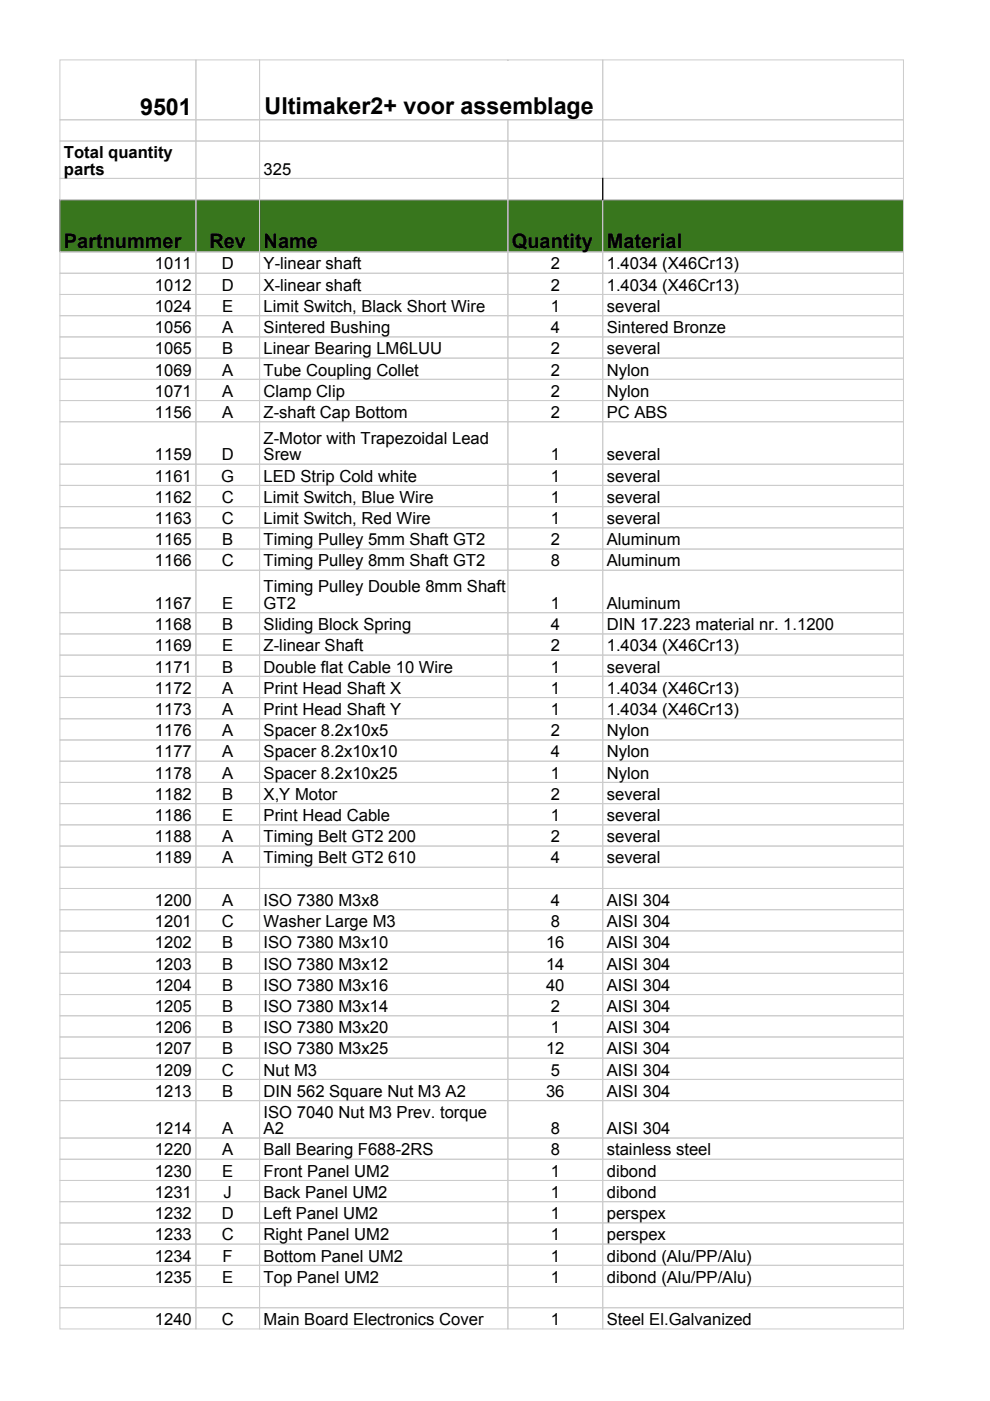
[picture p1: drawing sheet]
<svg xmlns="http://www.w3.org/2000/svg" width="210mm" height="297mm" viewBox="0 0 210 297" stroke-linecap="round" stroke-linejoin="round" font-family="sans-serif">
<defs><g id="words">
<g font-size="4.9">
<text x="29.7" y="24.3">9501</text>
<text x="56.1" y="24.1">Ultimaker2+ voor assemblage</text>
</g>
<g font-size="4.2">
<text x="13.6" y="52.5">Partnummer</text>
<text x="44.4" y="52.5">Rev</text>
<text x="55.9" y="52.5">Name</text>
<text x="108.5" y="52.5">Quantity</text>
<text x="128.7" y="52.5">Material</text>
</g>
<g font-size="3.5">
<text x="13.6" y="33.5">Total quantity</text>
<text x="13.6" y="37">parts</text>
<text x="55.9" y="37">325</text>
<text x="32.8" y="57.1">1011</text>
<text x="47" y="57.1">D</text>
<text x="55.9" y="57.1">Y-linear shaft</text>
<text x="116.8" y="57.1">2</text>
<text x="128.7" y="57.1">1.4034 (X46Cr13)</text>
<text x="32.8" y="61.6">1012</text>
<text x="47" y="61.6">D</text>
<text x="55.9" y="61.6">X-linear shaft</text>
<text x="116.8" y="61.6">2</text>
<text x="128.7" y="61.6">1.4034 (X46Cr13)</text>
<text x="32.8" y="66.1">1024</text>
<text x="32.8" y="70.6">1056</text>
<text x="47.1" y="66.1">E</text>
<text x="47.1" y="70.6">A</text>
<text x="55.9" y="66.1">Limit Switch, Black Short Wire</text>
<text x="55.9" y="70.6">Sintered Bushing</text>
<text x="116.8" y="66.1">1</text>
<text x="116.8" y="70.6">4</text>
<text x="128.7" y="66.1">several</text>
<text x="128.7" y="70.6">Sintered Bronze</text>
<text x="32.8" y="75.1">1065</text>
<text x="47.1" y="75.1">B</text>
<text x="55.9" y="75.1">Linear Bearing LM6LUU</text>
<text x="116.8" y="75.1">2</text>
<text x="128.7" y="75.1">several</text>
<text x="32.8" y="79.6">1069</text>
<text x="47.1" y="79.6">A</text>
<text x="55.9" y="79.6">Tube Coupling Collet</text>
<text x="116.8" y="79.6">2</text>
<text x="128.7" y="79.6">Nylon</text>
<text x="32.8" y="84.1">1071</text>
<text x="32.8" y="88.6">1156</text>
<text x="47.1" y="84.1">A</text>
<text x="47.1" y="88.6">A</text>
<text x="55.9" y="84.1">Clamp Clip</text>
<text x="55.9" y="88.6">Z-shaft Cap Bottom</text>
<text x="116.8" y="84.1">2</text>
<text x="116.8" y="88.6">2</text>
<text x="128.7" y="84.1">Nylon</text>
<text x="128.7" y="88.6">PC ABS</text>
<text x="55.9" y="94.1">Z-Motor with Trapezoidal Lead</text>
<text x="32.8" y="97.6">1159</text>
<text x="47" y="97.6">D</text>
<text x="55.9" y="97.6">Srew</text>
<text x="116.8" y="97.6">1</text>
<text x="128.7" y="97.6">several</text>
<text x="32.8" y="102.1">1161</text>
<text x="32.8" y="106.6">1162</text>
<text x="46.9" y="102.1">G</text>
<text x="47" y="106.6">C</text>
<text x="55.9" y="102.1">LED Strip Cold white</text>
<text x="55.9" y="106.6">Limit Switch, Blue Wire</text>
<text x="116.8" y="102.1">1</text>
<text x="116.8" y="106.6">1</text>
<text x="128.7" y="102.1">several</text>
<text x="128.7" y="106.6">several</text>
<text x="32.8" y="111.1">1163</text>
<text x="47" y="111.1">C</text>
<text x="55.9" y="111.1">Limit Switch, Red Wire</text>
<text x="116.8" y="111.1">1</text>
<text x="128.7" y="111.1">several</text>
<text x="32.8" y="115.6">1165</text>
<text x="47.1" y="115.6">B</text>
<text x="55.9" y="115.6">Timing Pulley 5mm Shaft GT2</text>
<text x="116.8" y="115.6">2</text>
<text x="128.7" y="115.6">Aluminum</text>
<text x="32.8" y="120.1">1166</text>
<text x="47" y="120.1">C</text>
<text x="55.9" y="120.1">Timing Pulley 8mm Shaft GT2</text>
<text x="55.9" y="125.6">Timing Pulley Double 8mm Shaft</text>
<text x="116.8" y="120.1">8</text>
<text x="128.7" y="120.1">Aluminum</text>
<text x="32.8" y="129.1">1167</text>
<text x="47.1" y="129.1">E</text>
<text x="55.9" y="129.1">GT2</text>
<text x="116.8" y="129.1">1</text>
<text x="128.7" y="129.1">Aluminum</text>
<text x="32.8" y="133.6">1168</text>
<text x="47.1" y="133.6">B</text>
<text x="55.9" y="133.6">Sliding Block Spring</text>
<text x="116.8" y="133.6">4</text>
<text x="128.7" y="133.6">DIN 17.223 material nr. 1.1200</text>
<text x="32.8" y="138.1">1169</text>
<text x="32.8" y="142.6">1171</text>
<text x="47.1" y="138.1">E</text>
<text x="47.1" y="142.6">B</text>
<text x="55.9" y="138.1">Z-linear Shaft</text>
<text x="55.9" y="142.6">Double flat Cable 10 Wire</text>
<text x="116.8" y="138.1">2</text>
<text x="116.8" y="142.6">1</text>
<text x="128.7" y="138.1">1.4034 (X46Cr13)</text>
<text x="128.7" y="142.6">several</text>
<text x="32.8" y="147.1">1172</text>
<text x="47.1" y="147.1">A</text>
<text x="55.9" y="147.1">Print Head Shaft X</text>
<text x="116.8" y="147.1">1</text>
<text x="128.7" y="147.1">1.4034 (X46Cr13)</text>
<text x="32.8" y="151.6">1173</text>
<text x="47.1" y="151.6">A</text>
<text x="55.9" y="151.6">Print Head Shaft Y</text>
<text x="116.8" y="151.6">1</text>
<text x="128.7" y="151.6">1.4034 (X46Cr13)</text>
<text x="32.8" y="156.1">1176</text>
<text x="32.8" y="160.6">1177</text>
<text x="47.1" y="156.1">A</text>
<text x="47.1" y="160.6">A</text>
<text x="55.9" y="156.1">Spacer 8.2x10x5</text>
<text x="55.9" y="160.6">Spacer 8.2x10x10</text>
<text x="116.8" y="156.1">2</text>
<text x="116.8" y="160.6">4</text>
<text x="128.7" y="156.1">Nylon</text>
<text x="128.7" y="160.6">Nylon</text>
<text x="32.8" y="165.1">1178</text>
<text x="47.1" y="165.1">A</text>
<text x="55.9" y="165.1">Spacer 8.2x10x25</text>
<text x="116.8" y="165.1">1</text>
<text x="128.7" y="165.1">Nylon</text>
<text x="32.8" y="169.6">1182</text>
<text x="47.1" y="169.6">B</text>
<text x="55.9" y="169.6">X,Y Motor</text>
<text x="116.8" y="169.6">2</text>
<text x="128.7" y="169.6">several</text>
<text x="32.8" y="174.1">1186</text>
<text x="32.8" y="178.6">1188</text>
<text x="47.1" y="174.1">E</text>
<text x="47.1" y="178.6">A</text>
<text x="55.9" y="174.1">Print Head Cable</text>
<text x="55.9" y="178.6">Timing Belt GT2 200</text>
<text x="116.8" y="174.1">1</text>
<text x="116.8" y="178.6">2</text>
<text x="128.7" y="174.1">several</text>
<text x="128.7" y="178.6">several</text>
<text x="32.8" y="183.1">1189</text>
<text x="47.1" y="183.1">A</text>
<text x="55.9" y="183.1">Timing Belt GT2 610</text>
<text x="116.8" y="183.1">4</text>
<text x="128.7" y="183.1">several</text>
<text x="32.8" y="192.1">1200</text>
<text x="32.8" y="196.6">1201</text>
<text x="47" y="196.6">C</text>
<text x="47.1" y="192.1">A</text>
<text x="55.9" y="192.1">ISO 7380 M3x8</text>
<text x="55.9" y="196.6">Washer Large M3</text>
<text x="116.8" y="192.1">4</text>
<text x="116.8" y="196.6">8</text>
<text x="128.7" y="192.1">AISI 304</text>
<text x="128.7" y="196.6">AISI 304</text>
<text x="32.8" y="201.1">1202</text>
<text x="47.1" y="201.1">B</text>
<text x="55.9" y="201.1">ISO 7380 M3x10</text>
<text x="115.8" y="201.1">16</text>
<text x="128.7" y="201.1">AISI 304</text>
<text x="32.8" y="205.6">1203</text>
<text x="47.1" y="205.6">B</text>
<text x="55.9" y="205.6">ISO 7380 M3x12</text>
<text x="115.8" y="205.6">14</text>
<text x="128.7" y="205.6">AISI 304</text>
<text x="32.8" y="210.1">1204</text>
<text x="32.8" y="214.6">1205</text>
<text x="47.1" y="210.1">B</text>
<text x="47.1" y="214.6">B</text>
<text x="55.9" y="210.1">ISO 7380 M3x16</text>
<text x="55.9" y="214.6">ISO 7380 M3x14</text>
<text x="115.8" y="210.1">40</text>
<text x="116.8" y="214.6">2</text>
<text x="128.7" y="210.1">AISI 304</text>
<text x="128.7" y="214.6">AISI 304</text>
<text x="32.8" y="219.1">1206</text>
<text x="47.1" y="219.1">B</text>
<text x="55.9" y="219.1">ISO 7380 M3x20</text>
<text x="116.8" y="219.1">1</text>
<text x="128.7" y="219.1">AISI 304</text>
<text x="32.8" y="223.6">1207</text>
<text x="47.1" y="223.6">B</text>
<text x="55.9" y="223.6">ISO 7380 M3x25</text>
<text x="115.8" y="223.6">12</text>
<text x="128.7" y="223.6">AISI 304</text>
<text x="32.8" y="228">1209</text>
<text x="32.8" y="232.5">1213</text>
<text x="47" y="228">C</text>
<text x="47.1" y="232.5">B</text>
<text x="55.9" y="228">Nut M3</text>
<text x="55.9" y="232.5">DIN 562 Square Nut M3 A2</text>
<text x="115.8" y="232.5">36</text>
<text x="116.8" y="228">5</text>
<text x="128.7" y="228">AISI 304</text>
<text x="128.7" y="232.5">AISI 304</text>
<text x="55.9" y="237">ISO 7040 Nut M3 Prev. torque</text>
<text x="32.8" y="240.5">1214</text>
<text x="32.8" y="245">1220</text>
<text x="47.1" y="240.5">A</text>
<text x="47.1" y="245">A</text>
<text x="55.9" y="240.5">A2</text>
<text x="55.9" y="245">Ball Bearing F688-2RS</text>
<text x="116.8" y="240.5">8</text>
<text x="116.8" y="245">8</text>
<text x="128.7" y="240.5">AISI 304</text>
<text x="128.7" y="245">stainless steel</text>
<text x="32.8" y="249.5">1230</text>
<text x="47.1" y="249.5">E</text>
<text x="55.9" y="249.5">Front Panel UM2</text>
<text x="116.8" y="249.5">1</text>
<text x="128.7" y="249.5">dibond</text>
<text x="32.8" y="254">1231</text>
<text x="47.4" y="254">J</text>
<text x="55.9" y="254">Back Panel UM2</text>
<text x="116.8" y="254">1</text>
<text x="128.7" y="254">dibond</text>
<text x="32.8" y="258.5">1232</text>
<text x="32.8" y="263">1233</text>
<text x="47" y="258.5">D</text>
<text x="47" y="263">C</text>
<text x="55.9" y="258.5">Left Panel UM2</text>
<text x="55.9" y="263">Right Panel UM2</text>
<text x="116.8" y="258.5">1</text>
<text x="116.8" y="263">1</text>
<text x="128.7" y="258.5">perspex</text>
<text x="128.7" y="263">perspex</text>
<text x="32.8" y="267.5">1234</text>
<text x="47.2" y="267.5">F</text>
<text x="55.9" y="267.5">Bottom Panel UM2</text>
<text x="116.8" y="267.5">1</text>
<text x="128.7" y="267.5">dibond (Alu/PP/Alu)</text>
<text x="32.8" y="272">1235</text>
<text x="47.1" y="272">E</text>
<text x="55.9" y="272">Top Panel UM2</text>
<text x="116.8" y="272">1</text>
<text x="128.7" y="272">dibond (Alu/PP/Alu)</text>
<text x="32.8" y="281">1240</text>
<text x="47" y="281">C</text>
<text x="55.9" y="281">Main Board Electronics Cover</text>
<text x="116.8" y="281">1</text>
<text x="128.7" y="281">Steel El.Galvanized</text>
</g>
</g></defs>
<g fill="#38761d">
<path d="M12.7 42.3h28.8v11.1h-28.8z"/>
<path d="M41.5 42.3h13.5v11.1h-13.5z"/>
<path d="M55 42.3h52.7v11.1h-52.7z"/>
<path d="M107.7 42.3h20.1v11.1h-20.1z"/>
<path d="M127.8 42.3h63.8v11.1h-63.8z"/>
</g>
<g fill="#fff">
<path d="M12.7 53.4h28.8v4.5h-28.8z"/>
<path d="M41.5 53.4h13.5v4.5h-13.5z"/>
<path d="M55 53.4h52.7v4.5h-52.7z"/>
<path d="M107.7 53.4h20.1v4.5h-20.1z"/>
<path d="M127.8 53.4h63.8v4.5h-63.8z"/>
<path d="M12.7 57.9h28.8v4.5h-28.8z"/>
<path d="M41.5 57.9h13.5v4.5h-13.5z"/>
<path d="M55 57.9h52.7v4.5h-52.7z"/>
<path d="M107.7 57.9h20.1v4.5h-20.1z"/>
<path d="M127.8 57.9h63.8v4.5h-63.8z"/>
<path d="M12.7 62.4h28.8v4.5h-28.8z"/>
<path d="M41.5 62.4h13.5v4.5h-13.5z"/>
<path d="M55 62.4h52.7v4.5h-52.7z"/>
<path d="M107.7 62.4h20.1v4.5h-20.1z"/>
<path d="M127.8 62.4h63.8v4.5h-63.8z"/>
<path d="M12.7 66.9h28.8v4.5h-28.8z"/>
<path d="M41.5 66.9h13.5v4.5h-13.5z"/>
<path d="M55 66.9h52.7v4.5h-52.7z"/>
<path d="M107.7 66.9h20.1v4.5h-20.1z"/>
<path d="M127.8 66.9h63.8v4.5h-63.8z"/>
<path d="M12.7 71.4h28.8v4.5h-28.8z"/>
<path d="M41.5 71.4h13.5v4.5h-13.5z"/>
<path d="M55 71.4h52.7v4.5h-52.7z"/>
<path d="M107.7 71.4h20.1v4.5h-20.1z"/>
<path d="M127.8 71.4h63.8v4.5h-63.8z"/>
<path d="M12.7 75.9h28.8v4.5h-28.8z"/>
<path d="M41.5 75.9h13.5v4.5h-13.5z"/>
<path d="M55 75.9h52.7v4.5h-52.7z"/>
<path d="M107.7 75.9h20.1v4.5h-20.1z"/>
<path d="M127.8 75.9h63.8v4.5h-63.8z"/>
<path d="M12.7 80.4h28.8v4.5h-28.8z"/>
<path d="M41.5 80.4h13.5v4.5h-13.5z"/>
<path d="M55 80.4h52.7v4.5h-52.7z"/>
<path d="M107.7 80.4h20.1v4.5h-20.1z"/>
<path d="M127.8 80.4h63.8v4.5h-63.8z"/>
<path d="M12.7 84.9h28.8v4.5h-28.8z"/>
<path d="M41.5 84.9h13.5v4.5h-13.5z"/>
<path d="M55 84.9h52.7v4.5h-52.7z"/>
<path d="M107.7 84.9h20.1v4.5h-20.1z"/>
<path d="M127.8 84.9h63.8v4.5h-63.8z"/>
<path d="M12.7 89.4h28.8v9h-28.8z"/>
<path d="M41.5 89.4h13.5v9h-13.5z"/>
<path d="M55 89.4h52.7v9h-52.7z"/>
<path d="M107.7 89.4h20.1v9h-20.1z"/>
<path d="M127.8 89.4h63.8v9h-63.8z"/>
<path d="M12.7 98.4h28.8v4.5h-28.8z"/>
<path d="M41.5 98.4h13.5v4.5h-13.5z"/>
<path d="M55 98.4h52.7v4.5h-52.7z"/>
<path d="M107.7 98.4h20.1v4.5h-20.1z"/>
<path d="M127.8 98.4h63.8v4.5h-63.8z"/>
<path d="M12.7 102.9h28.8v4.5h-28.8z"/>
<path d="M41.5 102.9h13.5v4.5h-13.5z"/>
<path d="M55 102.9h52.7v4.5h-52.7z"/>
<path d="M107.7 102.9h20.1v4.5h-20.1z"/>
<path d="M127.8 102.9h63.8v4.5h-63.8z"/>
<path d="M12.7 107.4h28.8v4.5h-28.8z"/>
<path d="M41.5 107.4h13.5v4.5h-13.5z"/>
<path d="M55 107.4h52.7v4.5h-52.7z"/>
<path d="M107.7 107.4h20.1v4.5h-20.1z"/>
<path d="M127.8 107.4h63.8v4.5h-63.8z"/>
<path d="M12.7 111.9h28.8v4.5h-28.8z"/>
<path d="M41.5 111.9h13.5v4.5h-13.5z"/>
<path d="M55 111.9h52.7v4.5h-52.7z"/>
<path d="M107.7 111.9h20.1v4.5h-20.1z"/>
<path d="M127.8 111.9h63.8v4.5h-63.8z"/>
<path d="M12.7 116.4h28.8v4.5h-28.8z"/>
<path d="M41.5 116.4h13.5v4.5h-13.5z"/>
<path d="M55 116.4h52.7v4.5h-52.7z"/>
<path d="M107.7 116.4h20.1v4.5h-20.1z"/>
<path d="M127.8 116.4h63.8v4.5h-63.8z"/>
<path d="M12.7 120.9h28.8v9h-28.8z"/>
<path d="M41.5 120.9h13.5v9h-13.5z"/>
<path d="M55 120.9h52.7v9h-52.7z"/>
<path d="M107.7 120.9h20.1v9h-20.1z"/>
<path d="M127.8 120.9h63.8v9h-63.8z"/>
<path d="M12.7 129.9h28.8v4.5h-28.8z"/>
<path d="M41.5 129.9h13.5v4.5h-13.5z"/>
<path d="M55 129.9h52.7v4.5h-52.7z"/>
<path d="M107.7 129.9h20.1v4.5h-20.1z"/>
<path d="M127.8 129.9h63.8v4.5h-63.8z"/>
<path d="M12.7 134.4h28.8v4.5h-28.8z"/>
<path d="M41.5 134.4h13.5v4.5h-13.5z"/>
<path d="M55 134.4h52.7v4.5h-52.7z"/>
<path d="M107.7 134.4h20.1v4.5h-20.1z"/>
<path d="M127.8 134.4h63.8v4.5h-63.8z"/>
<path d="M12.7 138.9h28.8v4.5h-28.8z"/>
<path d="M41.5 138.9h13.5v4.5h-13.5z"/>
<path d="M55 138.9h52.7v4.5h-52.7z"/>
<path d="M107.7 138.9h20.1v4.5h-20.1z"/>
<path d="M127.8 138.9h63.8v4.5h-63.8z"/>
<path d="M12.7 143.4h28.8v4.5h-28.8z"/>
<path d="M41.5 143.4h13.5v4.5h-13.5z"/>
<path d="M55 143.4h52.7v4.5h-52.7z"/>
<path d="M107.7 143.4h20.1v4.5h-20.1z"/>
<path d="M127.8 143.4h63.8v4.5h-63.8z"/>
<path d="M12.7 147.9h28.8v4.5h-28.8z"/>
<path d="M41.5 147.9h13.5v4.5h-13.5z"/>
<path d="M55 147.9h52.7v4.5h-52.7z"/>
<path d="M107.7 147.9h20.1v4.5h-20.1z"/>
<path d="M127.8 147.9h63.8v4.5h-63.8z"/>
<path d="M12.7 152.4h28.8v4.5h-28.8z"/>
<path d="M41.5 152.4h13.5v4.5h-13.5z"/>
<path d="M55 152.4h52.7v4.5h-52.7z"/>
<path d="M107.7 152.4h20.1v4.5h-20.1z"/>
<path d="M127.8 152.4h63.8v4.5h-63.8z"/>
<path d="M12.7 156.9h28.8v4.5h-28.8z"/>
<path d="M41.5 156.9h13.5v4.5h-13.5z"/>
<path d="M55 156.9h52.7v4.5h-52.7z"/>
<path d="M107.7 156.9h20.1v4.5h-20.1z"/>
<path d="M127.8 156.9h63.8v4.5h-63.8z"/>
<path d="M12.7 161.4h28.8v4.5h-28.8z"/>
<path d="M41.5 161.4h13.5v4.5h-13.5z"/>
<path d="M55 161.4h52.7v4.5h-52.7z"/>
<path d="M107.7 161.4h20.1v4.5h-20.1z"/>
<path d="M127.8 161.4h63.8v4.5h-63.8z"/>
<path d="M12.7 165.9h28.8v4.5h-28.8z"/>
<path d="M41.5 165.9h13.5v4.5h-13.5z"/>
<path d="M55 165.9h52.7v4.5h-52.7z"/>
<path d="M107.7 165.9h20.1v4.5h-20.1z"/>
<path d="M127.8 165.9h63.8v4.5h-63.8z"/>
<path d="M12.7 170.4h28.8v4.5h-28.8z"/>
<path d="M41.5 170.4h13.5v4.5h-13.5z"/>
<path d="M55 170.4h52.7v4.5h-52.7z"/>
<path d="M107.7 170.4h20.1v4.5h-20.1z"/>
<path d="M127.8 170.4h63.8v4.5h-63.8z"/>
<path d="M12.7 174.9h28.8v4.5h-28.8z"/>
<path d="M41.5 174.9h13.5v4.5h-13.5z"/>
<path d="M55 174.9h52.7v4.5h-52.7z"/>
<path d="M107.7 174.9h20.1v4.5h-20.1z"/>
<path d="M127.8 174.9h63.8v4.5h-63.8z"/>
<path d="M12.7 179.4h28.8v4.5h-28.8z"/>
<path d="M41.5 179.4h13.5v4.5h-13.5z"/>
<path d="M55 179.4h52.7v4.5h-52.7z"/>
<path d="M107.7 179.4h20.1v4.5h-20.1z"/>
<path d="M127.8 179.4h63.8v4.5h-63.8z"/>
<path d="M12.7 183.9h28.8v4.5h-28.8z"/>
<path d="M41.5 183.9h13.5v4.5h-13.5z"/>
<path d="M55 183.9h52.7v4.5h-52.7z"/>
<path d="M107.7 183.9h20.1v4.5h-20.1z"/>
<path d="M127.8 183.9h63.8v4.5h-63.8z"/>
<path d="M12.7 188.4h28.8v4.5h-28.8z"/>
<path d="M41.5 188.4h13.5v4.5h-13.5z"/>
<path d="M55 188.4h52.7v4.5h-52.7z"/>
<path d="M107.7 188.4h20.1v4.5h-20.1z"/>
<path d="M127.8 188.4h63.8v4.5h-63.8z"/>
<path d="M12.7 192.9h28.8v4.5h-28.8z"/>
<path d="M41.5 192.9h13.5v4.5h-13.5z"/>
<path d="M55 192.9h52.7v4.5h-52.7z"/>
<path d="M107.7 192.9h20.1v4.5h-20.1z"/>
<path d="M127.8 192.9h63.8v4.5h-63.8z"/>
<path d="M12.7 197.4h28.8v4.5h-28.8z"/>
<path d="M41.5 197.4h13.5v4.5h-13.5z"/>
<path d="M55 197.4h52.7v4.5h-52.7z"/>
<path d="M107.7 197.4h20.1v4.5h-20.1z"/>
<path d="M127.8 197.4h63.8v4.5h-63.8z"/>
<path d="M12.7 201.9h28.8v4.5h-28.8z"/>
<path d="M41.5 201.9h13.5v4.5h-13.5z"/>
<path d="M55 201.9h52.7v4.5h-52.7z"/>
<path d="M107.7 201.9h20.1v4.5h-20.1z"/>
<path d="M127.8 201.9h63.8v4.5h-63.8z"/>
<path d="M12.7 206.4h28.8v4.5h-28.8z"/>
<path d="M41.5 206.4h13.5v4.5h-13.5z"/>
<path d="M55 206.4h52.7v4.5h-52.7z"/>
<path d="M107.7 206.4h20.1v4.5h-20.1z"/>
<path d="M127.8 206.4h63.8v4.5h-63.8z"/>
<path d="M12.7 210.9h28.8v4.5h-28.8z"/>
<path d="M41.5 210.9h13.5v4.5h-13.5z"/>
<path d="M55 210.9h52.7v4.5h-52.7z"/>
<path d="M107.7 210.9h20.1v4.5h-20.1z"/>
<path d="M127.8 210.9h63.8v4.5h-63.8z"/>
<path d="M12.7 215.4h28.8v4.5h-28.8z"/>
<path d="M41.5 215.4h13.5v4.5h-13.5z"/>
<path d="M55 215.4h52.7v4.5h-52.7z"/>
<path d="M107.7 215.4h20.1v4.5h-20.1z"/>
<path d="M127.8 215.4h63.8v4.5h-63.8z"/>
<path d="M12.7 219.9h28.8v4.5h-28.8z"/>
<path d="M41.5 219.9h13.5v4.5h-13.5z"/>
<path d="M55 219.9h52.7v4.5h-52.7z"/>
<path d="M107.7 219.9h20.1v4.5h-20.1z"/>
<path d="M127.8 219.9h63.8v4.5h-63.8z"/>
<path d="M12.7 224.4h28.8v4.5h-28.8z"/>
<path d="M41.5 224.4h13.5v4.5h-13.5z"/>
<path d="M55 224.4h52.7v4.5h-52.7z"/>
<path d="M107.7 224.4h20.1v4.5h-20.1z"/>
<path d="M127.8 224.4h63.8v4.5h-63.8z"/>
<path d="M12.7 228.9h28.8v4.5h-28.8z"/>
<path d="M41.5 228.9h13.5v4.5h-13.5z"/>
<path d="M55 228.9h52.7v4.5h-52.7z"/>
<path d="M107.7 228.9h20.1v4.5h-20.1z"/>
<path d="M127.8 228.9h63.8v4.5h-63.8z"/>
<path d="M12.7 233.4h28.8v7.9h-28.8z"/>
<path d="M41.5 233.4h13.5v7.9h-13.5z"/>
<path d="M55 233.4h52.7v7.9h-52.7z"/>
<path d="M107.7 233.4h20.1v7.9h-20.1z"/>
<path d="M127.8 233.4h63.8v7.9h-63.8z"/>
<path d="M12.7 241.3h28.8v4.5h-28.8z"/>
<path d="M41.5 241.3h13.5v4.5h-13.5z"/>
<path d="M55 241.3h52.7v4.5h-52.7z"/>
<path d="M107.7 241.3h20.1v4.5h-20.1z"/>
<path d="M127.8 241.3h63.8v4.5h-63.8z"/>
<path d="M12.7 245.8h28.8v4.5h-28.8z"/>
<path d="M41.5 245.8h13.5v4.5h-13.5z"/>
<path d="M55 245.8h52.7v4.5h-52.7z"/>
<path d="M107.7 245.8h20.1v4.5h-20.1z"/>
<path d="M127.8 245.8h63.8v4.5h-63.8z"/>
<path d="M12.7 250.3h28.8v4.5h-28.8z"/>
<path d="M41.5 250.3h13.5v4.5h-13.5z"/>
<path d="M55 250.3h52.7v4.5h-52.7z"/>
<path d="M107.7 250.3h20.1v4.5h-20.1z"/>
<path d="M127.8 250.3h63.8v4.5h-63.8z"/>
<path d="M12.7 254.8h28.8v4.5h-28.8z"/>
<path d="M41.5 254.8h13.5v4.5h-13.5z"/>
<path d="M55 254.8h52.7v4.5h-52.7z"/>
<path d="M107.7 254.8h20.1v4.5h-20.1z"/>
<path d="M127.8 254.8h63.8v4.5h-63.8z"/>
<path d="M12.7 259.3h28.8v4.5h-28.8z"/>
<path d="M41.5 259.3h13.5v4.5h-13.5z"/>
<path d="M55 259.3h52.7v4.5h-52.7z"/>
<path d="M107.7 259.3h20.1v4.5h-20.1z"/>
<path d="M127.8 259.3h63.8v4.5h-63.8z"/>
<path d="M12.7 263.8h28.8v4.5h-28.8z"/>
<path d="M41.5 263.8h13.5v4.5h-13.5z"/>
<path d="M55 263.8h52.7v4.5h-52.7z"/>
<path d="M107.7 263.8h20.1v4.5h-20.1z"/>
<path d="M127.8 263.8h63.8v4.5h-63.8z"/>
<path d="M12.7 268.3h28.8v4.5h-28.8z"/>
<path d="M41.5 268.3h13.5v4.5h-13.5z"/>
<path d="M55 268.3h52.7v4.5h-52.7z"/>
<path d="M107.7 268.3h20.1v4.5h-20.1z"/>
<path d="M127.8 268.3h63.8v4.5h-63.8z"/>
<path d="M12.7 272.8h28.8v4.5h-28.8z"/>
<path d="M41.5 272.8h13.5v4.5h-13.5z"/>
<path d="M55 272.8h52.7v4.5h-52.7z"/>
<path d="M107.7 272.8h20.1v4.5h-20.1z"/>
<path d="M127.8 272.8h63.8v4.5h-63.8z"/>
<path d="M12.7 277.3h28.8v4.5h-28.8z"/>
<path d="M41.5 277.3h13.5v4.5h-13.5z"/>
<path d="M55 277.3h52.7v4.5h-52.7z"/>
<path d="M107.7 277.3h20.1v4.5h-20.1z"/>
<path d="M127.8 277.3h63.8v4.5h-63.8z"/>
</g>
<g fill="none" stroke="#ccc" stroke-width=".21">
<path d="M12.7 12.7h28.8v12.7h-28.8zM41.5 12.7h13.5v12.7h-13.5zM55 12.7h52.7v12.7h-52.7zM107.7 12.7h20.1v12.7h-20.1zM127.8 12.7h63.8v12.7h-63.8zM12.7 25.4h28.8v4.5h-28.8zM12.7 29.9h28.8v7.9h-28.8zM12.7 37.8h28.8v4.5h-28.8zM41.5 25.4h13.5v4.5h-13.5zM41.5 29.9h13.5v7.9h-13.5zM41.5 37.8h13.5v4.5h-13.5zM55 25.4h52.7v4.5h-52.7z"/>
<path d="M55 29.9h52.7v7.9h-52.7zM55 37.8h52.7v4.5h-52.7zM107.7 25.4h20.1v4.5h-20.1zM107.7 29.9h20.1v7.9h-20.1zM107.7 37.8h20.1v4.5h-20.1zM127.8 25.4h63.8v4.5h-63.8zM127.8 29.9h63.8v7.9h-63.8zM127.8 37.8h63.8v4.5h-63.8zM12.7 42.3h28.8v11.1h-28.8zM12.7 53.4h28.8v4.5h-28.8zM12.7 57.9h28.8v4.5h-28.8zM41.5 42.3h13.5v11.1h-13.5z"/>
<path d="M41.5 53.4h13.5v4.5h-13.5zM41.5 57.9h13.5v4.5h-13.5zM55 42.3h52.7v11.1h-52.7zM55 53.4h52.7v4.5h-52.7zM55 57.9h52.7v4.5h-52.7zM107.7 42.3h20.1v11.1h-20.1zM107.7 53.4h20.1v4.5h-20.1zM107.7 57.9h20.1v4.5h-20.1zM127.8 42.3h63.8v11.1h-63.8zM127.8 53.4h63.8v4.5h-63.8zM127.8 57.9h63.8v4.5h-63.8zM12.7 62.4h28.8v4.5h-28.8z"/>
<path d="M12.7 66.9h28.8v4.5h-28.8zM12.7 71.4h28.8v4.5h-28.8zM12.7 75.9h28.8v4.5h-28.8zM41.5 62.4h13.5v4.5h-13.5zM41.5 66.9h13.5v4.5h-13.5zM41.5 71.4h13.5v4.5h-13.5zM41.5 75.9h13.5v4.5h-13.5zM55 62.4h52.7v4.5h-52.7zM55 66.9h52.7v4.5h-52.7zM55 71.4h52.7v4.5h-52.7zM55 75.9h52.7v4.5h-52.7zM107.7 62.4h20.1v4.5h-20.1z"/>
<path d="M107.7 66.9h20.1v4.5h-20.1zM107.7 71.4h20.1v4.5h-20.1zM107.7 75.9h20.1v4.5h-20.1zM127.8 62.4h63.8v4.5h-63.8zM127.8 66.9h63.8v4.5h-63.8zM127.8 71.4h63.8v4.5h-63.8zM127.8 75.9h63.8v4.5h-63.8zM12.7 80.4h28.8v4.5h-28.8zM12.7 84.9h28.8v4.5h-28.8zM12.7 89.4h28.8v9h-28.8zM12.7 98.4h28.8v4.5h-28.8zM41.5 80.4h13.5v4.5h-13.5z"/>
<path d="M41.5 84.9h13.5v4.5h-13.5zM41.5 89.4h13.5v9h-13.5zM41.5 98.4h13.5v4.5h-13.5zM55 80.4h52.7v4.5h-52.7zM55 84.9h52.7v4.5h-52.7zM55 89.4h52.7v9h-52.7zM55 98.4h52.7v4.5h-52.7zM107.7 80.4h20.1v4.5h-20.1zM107.7 84.9h20.1v4.5h-20.1zM107.7 89.4h20.1v9h-20.1zM107.7 98.4h20.1v4.5h-20.1zM127.8 80.4h63.8v4.5h-63.8z"/>
<path d="M127.8 84.9h63.8v4.5h-63.8zM127.8 89.4h63.8v9h-63.8zM127.8 98.4h63.8v4.5h-63.8zM12.7 102.9h28.8v4.5h-28.8zM12.7 107.4h28.8v4.5h-28.8zM12.7 111.9h28.8v4.5h-28.8zM12.7 116.4h28.8v4.5h-28.8zM41.5 102.9h13.5v4.5h-13.5zM41.5 107.4h13.5v4.5h-13.5zM41.5 111.9h13.5v4.5h-13.5zM41.5 116.4h13.5v4.5h-13.5zM55 102.9h52.7v4.5h-52.7z"/>
<path d="M55 107.4h52.7v4.5h-52.7zM55 111.9h52.7v4.5h-52.7zM55 116.4h52.7v4.5h-52.7zM107.7 102.9h20.1v4.5h-20.1zM107.7 107.4h20.1v4.5h-20.1zM107.7 111.9h20.1v4.5h-20.1zM107.7 116.4h20.1v4.5h-20.1zM127.8 102.9h63.8v4.5h-63.8zM127.8 107.4h63.8v4.5h-63.8zM127.8 111.9h63.8v4.5h-63.8zM127.8 116.4h63.8v4.5h-63.8zM12.7 120.9h28.8v9h-28.8z"/>
<path d="M12.7 129.9h28.8v4.5h-28.8zM12.7 134.4h28.8v4.5h-28.8zM12.7 138.9h28.8v4.5h-28.8zM41.5 120.9h13.5v9h-13.5zM41.5 129.9h13.5v4.5h-13.5zM41.5 134.4h13.5v4.5h-13.5zM41.5 138.9h13.5v4.5h-13.5zM55 120.9h52.7v9h-52.7zM55 129.9h52.7v4.5h-52.7zM55 134.4h52.7v4.5h-52.7zM55 138.9h52.7v4.5h-52.7zM107.7 120.9h20.1v9h-20.1z"/>
<path d="M107.7 129.9h20.1v4.5h-20.1zM107.7 134.4h20.1v4.5h-20.1zM107.7 138.9h20.1v4.5h-20.1zM127.8 120.9h63.8v9h-63.8zM127.8 129.9h63.8v4.5h-63.8zM127.8 134.4h63.8v4.5h-63.8zM127.8 138.9h63.8v4.5h-63.8zM12.7 143.4h28.8v4.5h-28.8zM12.7 147.9h28.8v4.5h-28.8zM12.7 152.4h28.8v4.5h-28.8zM12.7 156.9h28.8v4.5h-28.8zM41.5 143.4h13.5v4.5h-13.5z"/>
<path d="M41.5 147.9h13.5v4.5h-13.5zM41.5 152.4h13.5v4.5h-13.5zM41.5 156.9h13.5v4.5h-13.5zM55 143.4h52.7v4.5h-52.7zM55 147.9h52.7v4.5h-52.7zM55 152.4h52.7v4.5h-52.7zM55 156.9h52.7v4.5h-52.7zM107.7 143.4h20.1v4.5h-20.1zM107.7 147.9h20.1v4.5h-20.1zM107.7 152.4h20.1v4.5h-20.1zM107.7 156.9h20.1v4.5h-20.1zM127.8 143.4h63.8v4.5h-63.8z"/>
<path d="M127.8 147.9h63.8v4.5h-63.8zM127.8 152.4h63.8v4.5h-63.8zM127.8 156.9h63.8v4.5h-63.8zM12.7 161.4h28.8v4.5h-28.8zM12.7 165.9h28.8v4.5h-28.8zM12.7 170.4h28.8v4.5h-28.8zM12.7 174.9h28.8v4.5h-28.8zM12.7 179.4h28.8v4.5h-28.8zM41.5 161.4h13.5v4.5h-13.5zM41.5 165.9h13.5v4.5h-13.5zM41.5 170.4h13.5v4.5h-13.5zM41.5 174.9h13.5v4.5h-13.5z"/>
<path d="M41.5 179.4h13.5v4.5h-13.5zM55 161.4h52.7v4.5h-52.7zM55 165.9h52.7v4.5h-52.7zM55 170.4h52.7v4.5h-52.7zM55 174.9h52.7v4.5h-52.7zM55 179.4h52.7v4.5h-52.7zM107.7 161.4h20.1v4.5h-20.1zM107.7 165.9h20.1v4.5h-20.1zM107.7 170.4h20.1v4.5h-20.1zM107.7 174.9h20.1v4.5h-20.1zM107.7 179.4h20.1v4.5h-20.1zM127.8 161.4h63.8v4.5h-63.8z"/>
<path d="M127.8 165.9h63.8v4.5h-63.8zM127.8 170.4h63.8v4.5h-63.8zM127.8 174.9h63.8v4.5h-63.8zM127.8 179.4h63.8v4.5h-63.8zM12.7 183.9h28.8v4.5h-28.8zM12.7 188.4h28.8v4.5h-28.8zM12.7 192.9h28.8v4.5h-28.8zM12.7 197.4h28.8v4.5h-28.8zM41.5 183.9h13.5v4.5h-13.5zM41.5 188.4h13.5v4.5h-13.5zM41.5 192.9h13.5v4.5h-13.5zM41.5 197.4h13.5v4.5h-13.5z"/>
<path d="M55 183.9h52.7v4.5h-52.7zM55 188.4h52.7v4.5h-52.7zM55 192.9h52.7v4.5h-52.7zM55 197.4h52.7v4.5h-52.7zM107.7 183.9h20.1v4.5h-20.1zM107.7 188.4h20.1v4.5h-20.1zM107.7 192.9h20.1v4.5h-20.1zM107.7 197.4h20.1v4.5h-20.1zM127.8 183.9h63.8v4.5h-63.8zM127.8 188.4h63.8v4.5h-63.8zM127.8 192.9h63.8v4.5h-63.8zM127.8 197.4h63.8v4.5h-63.8z"/>
<path d="M12.7 201.9h28.8v4.5h-28.8zM12.7 206.4h28.8v4.5h-28.8zM12.7 210.9h28.8v4.5h-28.8zM12.7 215.4h28.8v4.5h-28.8zM12.7 219.9h28.8v4.5h-28.8zM41.5 201.9h13.5v4.5h-13.5zM41.5 206.4h13.5v4.5h-13.5zM41.5 210.9h13.5v4.5h-13.5zM41.5 215.4h13.5v4.5h-13.5zM41.5 219.9h13.5v4.5h-13.5zM55 201.9h52.7v4.5h-52.7zM55 206.4h52.7v4.5h-52.7z"/>
<path d="M55 210.9h52.7v4.5h-52.7zM55 215.4h52.7v4.5h-52.7zM55 219.9h52.7v4.5h-52.7zM107.7 201.9h20.1v4.5h-20.1zM107.7 206.4h20.1v4.5h-20.1zM107.7 210.9h20.1v4.5h-20.1zM107.7 215.4h20.1v4.5h-20.1zM107.7 219.9h20.1v4.5h-20.1zM127.8 201.9h63.8v4.5h-63.8zM127.8 206.4h63.8v4.5h-63.8zM127.8 210.9h63.8v4.5h-63.8zM127.8 215.4h63.8v4.5h-63.8z"/>
<path d="M127.8 219.9h63.8v4.5h-63.8zM12.7 224.4h28.8v4.5h-28.8zM12.7 228.9h28.8v4.5h-28.8zM12.7 233.4h28.8v7.9h-28.8zM41.5 224.4h13.5v4.5h-13.5zM41.5 228.9h13.5v4.5h-13.5zM41.5 233.4h13.5v7.9h-13.5zM55 224.4h52.7v4.5h-52.7zM55 228.9h52.7v4.5h-52.7zM55 233.4h52.7v7.9h-52.7zM107.7 224.4h20.1v4.5h-20.1zM107.7 228.9h20.1v4.5h-20.1z"/>
<path d="M107.7 233.4h20.1v7.9h-20.1zM127.8 224.4h63.8v4.5h-63.8zM127.8 228.9h63.8v4.5h-63.8zM127.8 233.4h63.8v7.9h-63.8zM12.7 241.3h28.8v4.5h-28.8zM12.7 245.8h28.8v4.5h-28.8zM12.7 250.3h28.8v4.5h-28.8zM12.7 254.8h28.8v4.5h-28.8zM12.7 259.3h28.8v4.5h-28.8zM41.5 241.3h13.5v4.5h-13.5zM41.5 245.8h13.5v4.5h-13.5zM41.5 250.3h13.5v4.5h-13.5z"/>
<path d="M41.5 254.8h13.5v4.5h-13.5zM41.5 259.3h13.5v4.5h-13.5zM55 241.3h52.7v4.5h-52.7zM55 245.8h52.7v4.5h-52.7zM55 250.3h52.7v4.5h-52.7zM55 254.8h52.7v4.5h-52.7zM55 259.3h52.7v4.5h-52.7zM107.7 241.3h20.1v4.5h-20.1zM107.7 245.8h20.1v4.5h-20.1zM107.7 250.3h20.1v4.5h-20.1zM107.7 254.8h20.1v4.5h-20.1zM107.7 259.3h20.1v4.5h-20.1z"/>
<path d="M127.8 241.3h63.8v4.5h-63.8zM127.8 245.8h63.8v4.5h-63.8zM127.8 250.3h63.8v4.5h-63.8zM127.8 254.8h63.8v4.5h-63.8zM127.8 259.3h63.8v4.5h-63.8zM12.7 263.8h28.8v4.5h-28.8zM12.7 268.3h28.8v4.5h-28.8zM12.7 272.8h28.8v4.5h-28.8zM12.7 277.3h28.8v4.5h-28.8zM41.5 263.8h13.5v4.5h-13.5zM41.5 268.3h13.5v4.5h-13.5zM41.5 272.8h13.5v4.5h-13.5z"/>
<path d="M41.5 277.3h13.5v4.5h-13.5zM55 263.8h52.7v4.5h-52.7zM55 268.3h52.7v4.5h-52.7zM55 272.8h52.7v4.5h-52.7zM55 277.3h52.7v4.5h-52.7zM107.7 263.8h20.1v4.5h-20.1zM107.7 268.3h20.1v4.5h-20.1zM107.7 272.8h20.1v4.5h-20.1zM107.7 277.3h20.1v4.5h-20.1zM127.8 263.8h63.8v4.5h-63.8zM127.8 268.3h63.8v4.5h-63.8zM127.8 272.8h63.8v4.5h-63.8z"/>
<path d="M127.8 277.3h63.8v4.5h-63.8z"/>
</g>
<path d="M55.3 13h72.2v12.1h-72.2z" fill="#fff"/>
<path d="M127.8 37.8v4.5" fill="none" stroke="#000" stroke-width=".26"/>
<use href="#words"/>
</svg>
